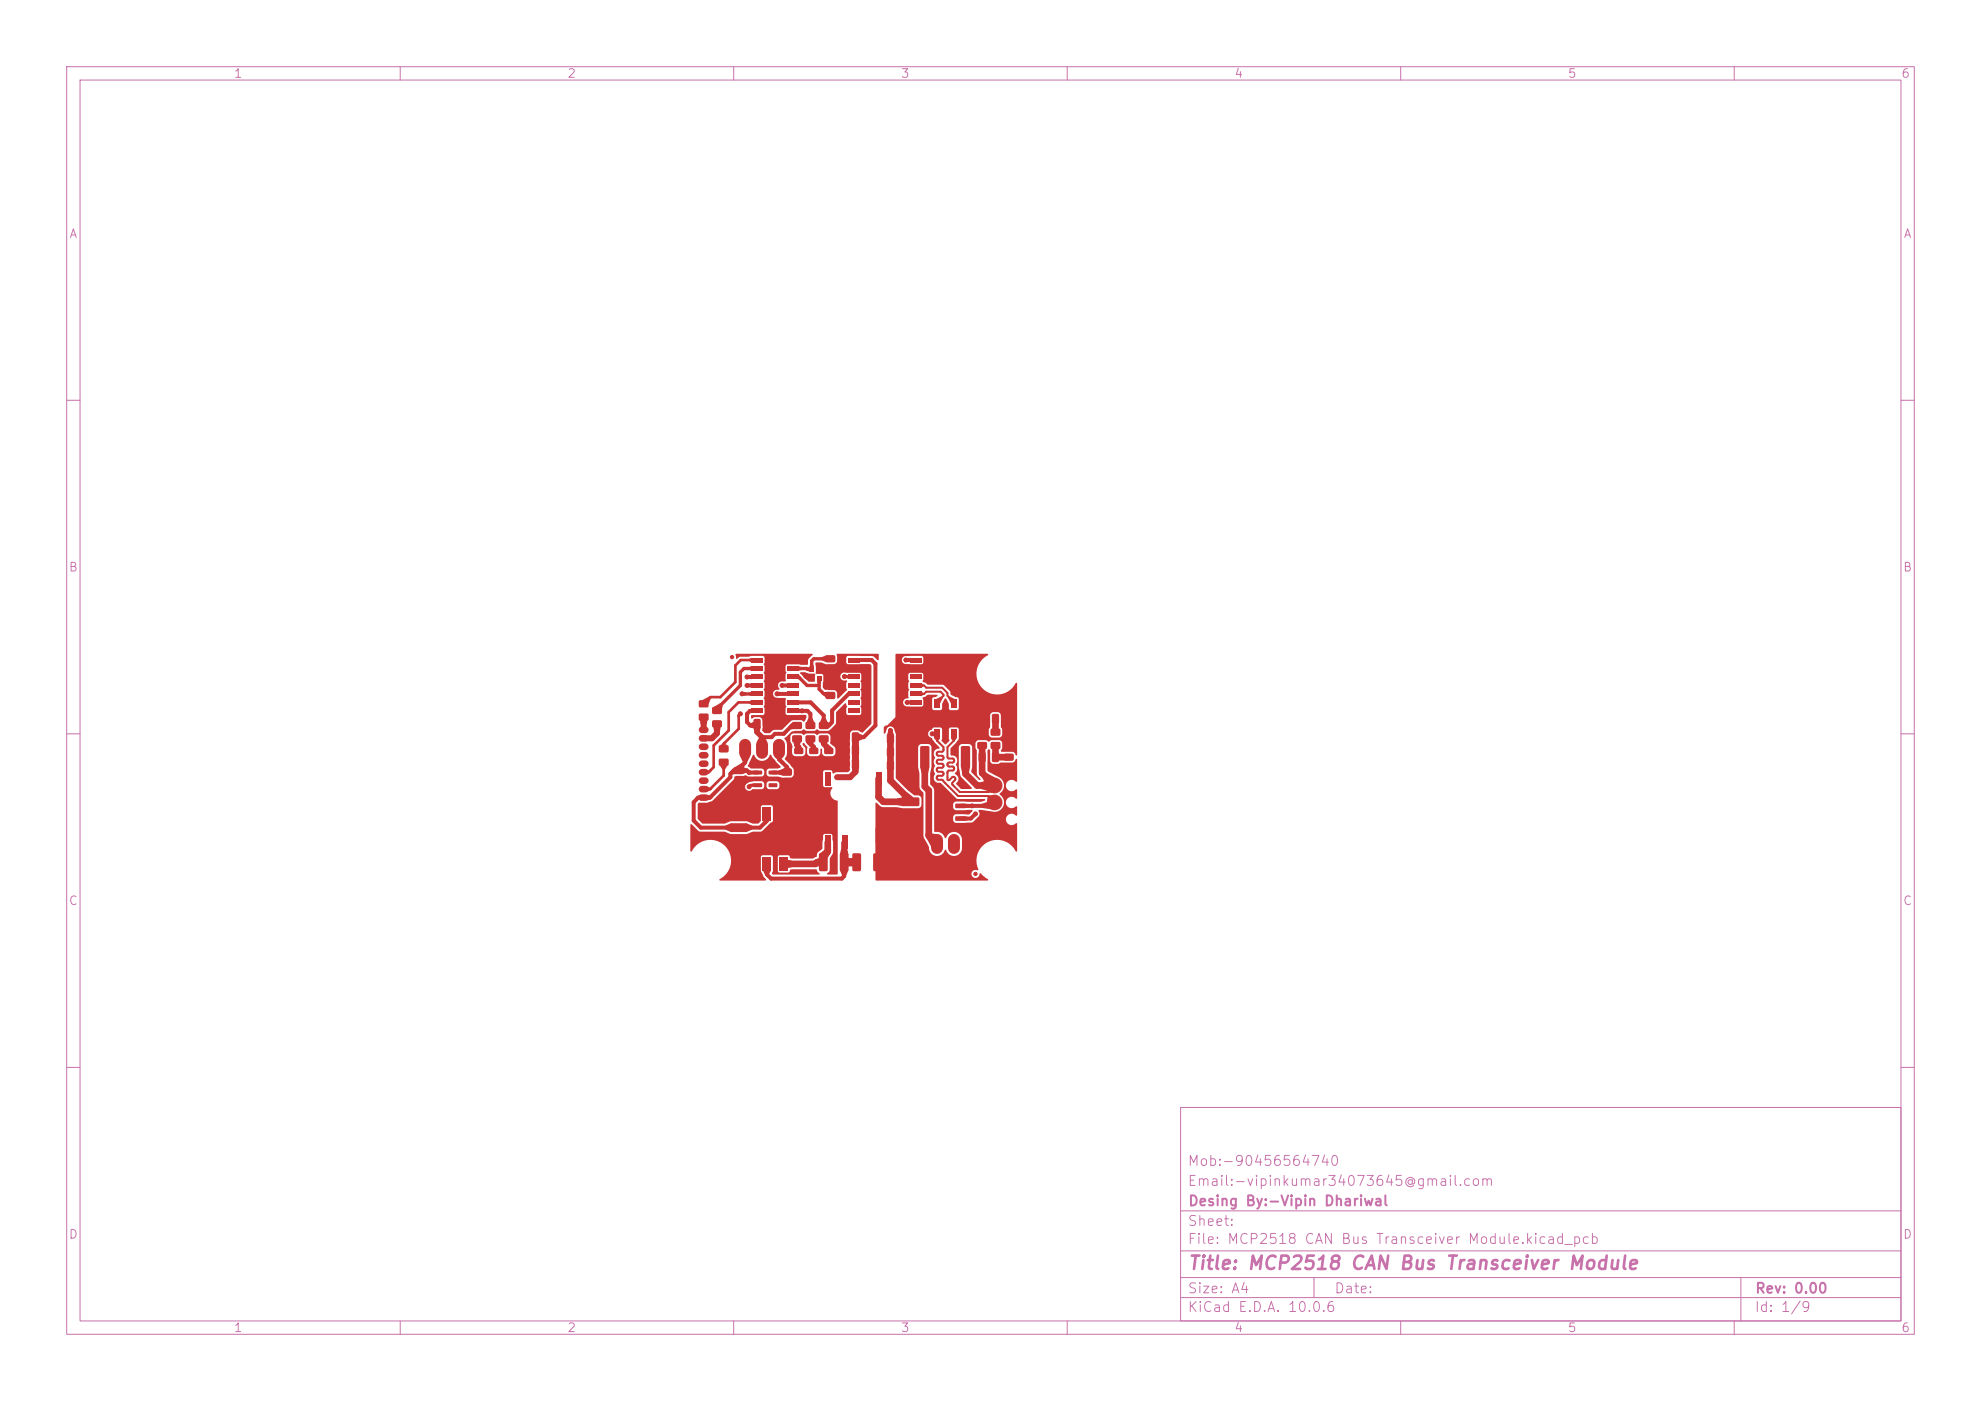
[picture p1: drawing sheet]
<svg xmlns="http://www.w3.org/2000/svg" width="297mm" height="210mm" viewBox="0 0 297 210" stroke-linecap="round" stroke-linejoin="round" font-family="sans-serif">
<defs><g id="words">
<text font-size="2" fill="#c872ab" x="178" y="190.8">Title: MCP2518 CAN Bus Transceiver Module</text>
<g font-size="1.5" fill="#c872ab">
<text x="178" y="178.1">Email:-vipinkumar34073645@gmail.com</text>
<text x="178" y="175.1">Mob:-90456564740</text>
<text x="178" y="184.1">Sheet:</text>
<text x="178" y="181.1">Desing By:-Vipin Dhariwal</text>
<text x="178" y="186.8">File: MCP2518 CAN Bus Transceiver Module.kicad_pcb</text>
<text x="178" y="197">KiCad E.D.A. 10.0.6</text>
<text x="178" y="194.2">Size: A4</text>
<text x="200" y="194.2">Date:</text>
<text x="263" y="197">Id: 1/9</text>
<text x="263" y="194.2">Rev: 0.00</text>
</g>
<g font-size="1.3" fill="#c872ab">
<text x="35" y="12">1</text>
<text x="85" y="12">2</text>
<text x="135" y="12">3</text>
<text x="185" y="12">4</text>
<text x="235" y="12">5</text>
<text x="285" y="12">6</text>
<text x="10.3" y="36">A</text>
<text x="285.3" y="36">A</text>
<text x="10.2" y="86">B</text>
<text x="285.2" y="86">B</text>
<text x="10.2" y="136">C</text>
<text x="285.2" y="136">C</text>
<text x="10.2" y="186">D</text>
<text x="285.2" y="186">D</text>
<text x="35" y="200">1</text>
<text x="85" y="200">2</text>
<text x="135" y="200">3</text>
<text x="185" y="200">4</text>
<text x="235" y="200">5</text>
<text x="285" y="200">6</text>
</g>
</g></defs>
<g fill="none" stroke="#c872ab" stroke-width=".15">
<path d="M10 10h277v190h-277zM12 12h273v186h-273zM60 10v2M110 10v2M160 10v2M210 10v2M260 10v2M10 60h2M285 60h2M10 110h2M285 110h2M10 160h2"/>
<path d="M177 166h108v32h-108zM285 160h2M60 198v2M110 198v2M160 198v2M177 194.5h108M177 191.5h108M177 187.5h108M177 181.5h108M197 191.5v3M210 198v2M260 198v2"/>
<path d="M261 191.5v6.5"/>
</g>
<g fill="#c83434">
<path d="M120.8 108.3l1.3-.1 .1 .3v.6l-.2 .2h-1.1l-.1-.2z"/>
<path d="M120.8 110.3l1.3-.1 .1 .3v.6l-.2 .2h-1.1l-.1-.2z"/>
<path d="M122.5 101.3h.6v.7h-.6z"/>
<path d="M122.5 100h.6v.7h-.6z"/>
<path d="M121.4 100h.6v.7h-.6z"/>
<path d="M121.4 101.3h.6v.7h-.6z"/>
<path d="M138 111.9l1.1-.1 .2 .2v2.9l-.1 .3h-1l-.2-.2z"/>
<path d="M144.1 111.9l1.1-.1 .2 .2 .1 2.9-.2 .3h-1l-.2-.2z"/>
<path d="M122.8 128l1.1-.1 .2 .2v2.3l-.2 .2h-.9l-.2-.2z"/>
<path d="M126 128l1-.1 .2 .2v2.3l-.1 .2h-.9l-.3-.2z"/>
<path d="M127.8 128l1.1-.1 .2 .2v2.3l-.2 .2h-.9l-.2-.2z"/>
<path d="M131 128l1-.1 .2 .2v2.3l-.1 .2h-.9l-.3-.2z"/>
</g>
<circle cx="109.7" cy="98.5" r=".25" fill="#c83434" stroke="#c83434" stroke-width=".15"/>
<g fill="#c83434">
<path d="M148.8 107.1l.7-.1 .3 .2v1l-.2 .3h-.6l-.3-.2z"/>
<path d="M146.8 107.1l.7-.1 .3 .2v1l-.2 .3h-.6l-.3-.2z"/>
<path d="M116.9 121h1.2v2h-1.2z"/>
<path d="M114.4 121h1.2v2h-1.2z"/>
<path d="M114.4 128.5h1.2v2h-1.2z"/>
<path d="M116.9 128.5h1.2v2h-1.2z"/>
<path d="M125.8 113.8h.7l.3 .1v1.1l-.2 .2-.6 .1-.3-.2z"/>
<path d="M127.8 113.8h.7l.3 .1v1.1l-.2 .2-.6 .1-.3-.2z"/>
<path d="M110.1 117h1.2l.2 .2v.7l-.3 .2-1-.1-.2-.2z"/>
<path d="M110.1 115h1.2l.2 .2v.7l-.3 .2-1-.1-.2-.2z"/>
<path d="M104.8 105h1.3l.1 .2v.7l-.2 .2-1.1-.1-.2-.2z"/>
<path d="M104.8 107h1.3l.1 .2v.7l-.2 .2-1.1-.1-.2-.2z"/>
<path d="M142.6 104.8h.8v1.3h-.8z"/>
<path d="M140.1 104.8h.8v1.3h-.8z"/>
<path d="M140.1 109.4h.8v1.3h-.8z"/>
<path d="M142.6 109.4h.8v1.3h-.8z"/>
<path d="M117.3 117.3l1.3-.1 .1 .3v.6l-.2 .2h-1.1l-.2-.3z"/>
<path d="M117.3 115.3l1.3-.1 .1 .3v.6l-.2 .2h-1.1l-.2-.3z"/>
<path d="M123.7 125.3h.8v2h-.8z"/>
<path d="M126.2 125.3h.8v2h-.8z"/>
<path d="M131.3 125.3h.8v2h-.8z"/>
<path d="M131.3 115.8h.8v1.9h-.8z"/>
<path d="M123.7 115.8h.8v1.9h-.8z"/>
<path d="M113 115.5h1.2l.1 .5-.2 .1h-1.1l-.1-.1z"/>
<path d="M113 116.5h1.2l.1 .5-.2 .1-1.1-.1-.1-.1z"/>
<path d="M113 117.4h1.2l.1 .5-.2 .1h-1.1l-.1-.1z"/>
<path d="M115.3 117.4h1.2v.5l-.1 .1h-1.1l-.1-.1z"/>
<path d="M115.3 115.5h1.2v.5l-.1 .1h-1.1l-.1-.1z"/>
</g>
<path d="M105.2 109.4h.6M105.2 110.7h.6M105.2 111.9h.6M105.2 113.2h.6M105.2 114.5h.6M105.2 115.8h.6M105.2 117h.6M105.2 118.3h.6M105.2 119.6h.6M105.2 120.8h.6" fill="none" stroke="#c83434" stroke-width="1"/>
<g fill="#c83434">
<path d="M119.1 112.1h1.2l.2 .2-.1 .6-.2 .2-1-.1-.2-.2z"/>
<path d="M119.1 114h1.2l.2 .2-.1 .6-.2 .1h-1l-.2-.2z"/>
<path d="M127.2 98.6h1.6v.7h-1.6z"/>
<path d="M127.2 99.9h1.6v.6h-1.6z"/>
<path d="M127.2 101.2h1.6v.6h-1.6z"/>
<path d="M127.2 102.4h1.6v.7h-1.6z"/>
<path d="M127.2 103.7h1.6v.6h-1.6z"/>
<path d="M127.2 105h1.6v.6h-1.6z"/>
<path d="M127.2 106.2h1.6v.7h-1.6z"/>
<path d="M127.2 107.5h1.6v.7h-1.6z"/>
<path d="M136.5 107.5h1.6v.7h-1.6z"/>
<path d="M136.5 106.2h1.6v.7h-1.6z"/>
<path d="M136.5 105h1.6v.6h-1.6z"/>
<path d="M136.5 103.7h1.6v.6h-1.6z"/>
<path d="M136.5 102.4h1.6v.7h-1.6z"/>
<path d="M136.5 101.2h1.6v.6h-1.6z"/>
<path d="M136.5 99.9h1.6v.6h-1.6z"/>
<path d="M136.5 98.6h1.6v.7h-1.6z"/>
<path d="M125.8 111.8h.7l.3 .1v1.1l-.2 .2-.6 .1-.3-.2z"/>
<path d="M127.8 111.8h.7l.3 .1v1.1l-.2 .2-.6 .1-.3-.2z"/>
<path d="M135.2 122.7h2.5l.1 .2v.9l-.2 .2h-2.3l-.2-.3z"/>
<path d="M135.2 119.6l2.5-.1 .1 .3v.9l-.2 .2-2.3-.1-.2-.2z"/>
</g>
<path d="M140.5 125.9v1.2M143 125.9v1.2" fill="none" stroke="#c83434" stroke-width="1.8"/>
<g fill="#c83434">
<path d="M123.8 100.3l1.3-.1 .1 .3v.6l-.2 .2h-1.1l-.2-.3z"/>
<path d="M123.8 98.3l1.3-.1 .1 .3v.6l-.2 .2h-1.1l-.2-.3z"/>
<path d="M148.6 109.3l1.2-.1 .2 .3v.6l-.3 .2h-1l-.2-.2z"/>
<path d="M148.6 111.3l1.2-.1 .2 .3v.6l-.3 .2h-1l-.2-.2z"/>
<path d="M107.8 113.8l1.3-.1 .2 .3-.1 .6-.2 .2h-1.1l-.1-.2z"/>
<path d="M107.8 111.8l1.3-.1 .2 .3-.1 .6-.2 .2h-1.1l-.1-.2z"/>
</g>
<path d="M111.7 111.7v1.2M114.3 111.7v1.2M116.8 111.7v1.2" fill="none" stroke="#c83434" stroke-width="1.8"/>
<g fill="#c83434">
<path d="M150.6 113h1.2l.2 .2v.7l-.3 .2-1-.1-.2-.2z"/>
<path d="M150.6 111h1.2l.2 .2v.7l-.3 .2-1-.1-.2-.2z"/>
<path d="M135 114.1l.8-.1 .2 .2v1l-.1 .3h-.7l-.2-.2z"/>
<path d="M133 114.1l.8-.1 .2 .2v1l-.1 .3h-.7l-.2-.2z"/>
<path d="M146.6 109.3l1.2-.1 .2 .3v.6l-.3 .2h-1l-.2-.3z"/>
<path d="M146.6 111.3l1.2-.1 .2 .3v.6l-.3 .2h-1l-.2-.3z"/>
<path d="M121.4 112.1h1.1l.2 .2v.6l-.2 .2-1-.1-.2-.2z"/>
<path d="M121.4 114h1.1l.2 .2v.6l-.2 .1h-1l-.2-.2z"/>
<path d="M115 107.8h.8l.2 .1v1.1l-.1 .2-.7 .1-.2-.2z"/>
<path d="M113 107.8h.8l.2 .1v1.1l-.1 .2-.7 .1-.2-.2z"/>
<path d="M123.8 101.8l1.3-.1 .1 .3v.6l-.2 .2h-1.1l-.2-.3z"/>
<path d="M123.8 103.8l1.3-.1 .1 .3v.6l-.2 .2h-1.1l-.2-.3z"/>
<path d="M148.8 112.8h.7l.3 .1v1.1l-.2 .2-.7 .1-.2-.2z"/>
<path d="M146.8 112.8h.7l.3 .1v1.1l-.2 .2-.6 .1-.3-.2z"/>
<path d="M135 110.1l.8-.1 .2 .2v1l-.1 .3h-.7l-.2-.2z"/>
<path d="M133 110.1l.8-.1 .2 .2v1l-.1 .3h-.7l-.2-.2z"/>
<path d="M125.8 109.8h.7l.3 .1v1.1l-.2 .2-.6 .1-.3-.2z"/>
<path d="M127.8 109.8h.7l.3 .1v1.1l-.2 .2-.6 .1-.3-.2z"/>
<path d="M143.3 122.4h1.3l.1 .1v.4l-.2 .2-1.2-.1-.1-.1z"/>
<path d="M143.3 120.5h1.3l.1 .1v.4l-.2 .2-1.2-.1-.1-.1z"/>
<path d="M141.4 121.5l1.3-.1 .1 .2v.4l-.2 .1h-1.2l-.1-.2z"/>
<path d="M118.1 106.2h1.6v.7h-1.6z"/>
<path d="M118.1 105h1.6v.6h-1.6z"/>
<path d="M118.1 103.7h1.6v.6h-1.6z"/>
<path d="M118.1 102.4h1.6v.7h-1.6z"/>
<path d="M118.1 101.2h1.6v.6h-1.6z"/>
<path d="M118.1 99.9h1.6v.6h-1.6z"/>
<path d="M118.1 98.6h1.6v.7h-1.6z"/>
<path d="M112.7 98.6h1.6v.7h-1.6z"/>
<path d="M112.7 99.9h1.6v.6h-1.6z"/>
<path d="M112.7 101.2h1.6v.6h-1.6z"/>
<path d="M112.7 102.4h1.6v.7h-1.6z"/>
<path d="M112.7 103.7h1.6v.6h-1.6z"/>
<path d="M112.7 105h1.6v.6h-1.6z"/>
<path d="M112.7 106.2h1.6v.7h-1.6z"/>
<path d="M106.8 106h1.3l.1 .2v.7l-.2 .2-1.1-.1-.2-.2z"/>
<path d="M106.8 108h1.3l.1 .2v.7l-.2 .2-1.1-.1-.2-.2z"/>
<path d="M122.8 108.3l1.3-.1 .2 .3-.1 .6-.2 .2h-1.1l-.1-.2z"/>
<path d="M122.8 110.3l1.3-.1 .2 .3-.1 .6-.2 .2h-1.1l-.1-.2z"/>
<path d="M118.8 108.3l1.3-.1 .1 .3v.6l-.2 .2h-1.1l-.2-.2z"/>
<path d="M118.8 110.3l1.3-.1 .1 .3v.6l-.2 .2h-1.1l-.2-.2z"/>
<path d="M109.5 120.3h2.4l.2 .2v.9l-.3 .2h-2.2l-.2-.2z"/>
<path d="M109.5 123.5l2.4-.1 .2 .3v.9l-.3 .1h-2.2l-.2-.2z"/>
<path d="M135 112.1l.8-.1 .2 .2v1l-.1 .3h-.7l-.2-.2z"/>
<path d="M133 112.1l.8-.1 .2 .2v1l-.1 .3h-.7l-.2-.2z"/>
</g>
<circle cx="146.2" cy="131" r=".25" fill="#c83434" stroke="#c83434" stroke-width=".15"/>
<path d="M148.1 121.8h2.1v2.1h-2.1z" fill="#c83434"/>
<g fill="#c83434" stroke="#c83434" stroke-width=".15">
<circle cx="149.1" cy="120.3" r="1.1"/>
<circle cx="149.1" cy="117.7" r="1.1"/>
</g>
<g fill="#c83434">
<path d="M123.6 112.1h1.2l.1 .2v.6l-.2 .2-1-.1-.2-.2z"/>
<path d="M123.6 114h1.2l.1 .2v.6l-.2 .1h-1l-.2-.2z"/>
</g>
<g fill="#c83434" stroke="#c83434" stroke-width=".15">
<circle cx="126.6" cy="101.4" r=".3"/>
<circle cx="120.2" cy="106.6" r=".3"/>
<circle cx="120.8" cy="101.3" r=".3"/>
<circle cx="116.8" cy="108.8" r=".3"/>
<circle cx="120.6" cy="98.9" r=".3"/>
<circle cx="124.5" cy="101.5" r=".3"/>
<circle cx="146.2" cy="122" r=".3"/>
<circle cx="135.2" cy="126.2" r=".3"/>
<circle cx="141" cy="121.8" r=".3"/>
<circle cx="135.5" cy="115.8" r=".3"/>
<circle cx="135.2" cy="125" r=".3"/>
<circle cx="135.5" cy="116.5" r=".3"/>
<circle cx="145.8" cy="120.8" r=".3"/>
<circle cx="149.2" cy="108.8" r=".3"/>
<circle cx="139.8" cy="110" r=".3"/>
<circle cx="112.3" cy="115.8" r=".3"/>
<circle cx="112.3" cy="117.9" r=".3"/>
<circle cx="125.5" cy="116.5" r=".3"/>
<circle cx="127" cy="116.5" r=".3"/>
<circle cx="136" cy="105.3" r=".3"/>
<circle cx="133.5" cy="109.5" r=".3"/>
<circle cx="135.8" cy="98.9" r=".3"/>
<circle cx="112" cy="101.5" r=".3"/>
<circle cx="112" cy="102.7" r=".3"/>
<circle cx="111.2" cy="104" r=".3"/>
<circle cx="116.5" cy="104" r=".3"/>
<circle cx="111" cy="107" r=".3"/>
<circle cx="117.3" cy="102.7" r=".3"/>
</g>
<g fill="none" stroke="#c83434" stroke-width=".6">
<path d="M120.6 98.9h-4l-1.1 1.1v8.5M128 98.9h2.7l.5 .6v9.3l-1.7 1.7h-1.3M135.8 98.9h1.5M111.7 112.3v2l-.7 .7v.5M113.5 106.6h-1.1l-.4 .4v1.3l.5 .5h1M113.6 115.8h-1.3l-.3-.3h-2l-.5 .5v.5l-3.1 3.1h-1.7l-.7 .7v2.7l1.1 1.1h8.8l1.1-1.1v-1M115.5 108.8h1.2M116.5 104h2.4M116.7 104h.1M116.8 112.3v1.5l1.2 1.2v.8h-2.1M117.2 102.8h1.7M118.9 106.6h2.2l.4 .4v1.5l-.3 .3"/>
<path d="M119.5 108.8h-.8l-1.2 1.2h-1.3l-.5 .5h-1.4M119.7 114.4v2.9l-.4 .5h-1.3v.7l-.5 .5h-6.3l-.4-.5v-1h-.8l-3.3 3.3h-1.2v1.5l.3 .2h1.2l1.6-1.6h3.7l.9-.9h3.8l.5 .5v1.5M124.3 114.4v.1M128 100.2h1.7l.5 .6v6l-1 1h-2l-1 1v1.7M128 104h-.8l-2.5 2.5v1.8l-.4 .5h-.8v-1.5l-2-2h-2.6M133.5 109.5v1.3M135.5 114.7v.1M136 105.3h1.3M137.3 100.2h-1.5l-1.2 1.2v4.3l.9 .9h1.8v1.2h-1.1l-.7 .7v8M126.6 129.3v2l-.4 .4h-10.6l-.6-.6v-1.6M126.6 126.3v.1M131.7 129.1l-.1 .2"/>
<path d="M136.2 123.3l-1 1v2M141 121.8h1.1M146.2 122l-.7 .7h-1.6M149.1 120.3l-.5 .5h-4.7"/>
</g>
<path d="M113.7 98.9h-2.6l-.9 .9v2.5l-2.2 2.2h-1.5l-1 1M108.5 114.3v2l-2 2h-1M111 107l-.2 .3v2l-2.3 2.2v.8M113.5 105.3h-2.8l-1.4 1.5v2.7l-2.3 2.3v3.2l-.8 .8h-.7M113.6 117.7h-1.1l-.2 .2M126.6 101.4h1.4" fill="none" stroke="#c83434" stroke-width=".4"/>
<path d="M121.2 110.8v.5l.8 .7v.6" fill="none" stroke="#c83434" stroke-width=".7"/>
<path d="M124.5 98.8h-2.5l-.3 .3v1.2h-.6l-.1-.1h-2.1M111.2 104h2.3M112 102.8h1.5M112 101.5h1.5M113.4 116.8h-1.2l-.7 .7h-.5M113.7 100.2h-2.2l-.5 .6v2l-3.5 3.5v.2M118.9 101.5h.8l1.3 1.3h1.8M120.8 101.3l.3 .4h.6M122.8 101.7v1.6l.7 .7h1M122.8 100.3h.3l.4 .5h1v1.2M123 110.8h.5" fill="none" stroke="#c83434" stroke-width=".5"/>
<path d="M113.5 108.8v1l.8 .7v1.8M119.5 110.8v1l.2 .2v.6M119.7 114.4h4.6M123.5 110.8v.7l.8 .8v.3M126.2 110.5v4M131.7 126.3v2.8" fill="none" stroke="#c83434" stroke-width=".8"/>
<path d="M105.5 107.5v1.9M107.5 108.5v1.4l-.8 .8h-1.5M124.3 114.5h1.9M128.2 110.5v5.2l-.7 .8h-2M126.6 126.4v2.9M136.2 123.3h-3.5l-1 1v2" fill="none" stroke="#c83434" stroke-width=".9"/>
<path d="M133.5 110.8v6.2l2.7 2.8v.4h-3.8l-.7-.7v-2.8M138.6 113.5v4.4l.7 .6v6.8l1.2 1.2M147.2 111.8v4.1l1.9 1.9h-2.6l-1.8-1.8v-2.5M149.3 108v1.8M149.3 111.8v1.7h1.9M124.1 126.3v1.4l-.7 .6v1h-.9l-.3 .2h-4.7M126.6 129.3h1.8M149.1 122.8h-1.2l-2.9 3v2.5l-1.8 1.7h-4.5l-2-2v-3l-.5-.5v-1.2" fill="none" stroke="#c83434" stroke-width="1"/>
<path d="M137.3 102.8h1.2l.4 .3h2.4l.7 .8v.4l1 .9v.3M137.3 104h1.2l.4-.3h2.1l.4 .4v.2l-.9 .9v.3M139.7 110h.1M139.8 110h.7v1l.9 1v.6l-.8 .1-.1 .2 .1 .3 .7 .1 .2 .2-.2 .4h-.7l-.1 .2 .1 .3 .7 .1 .2 .2-.2 .4h-.7l-.1 .1 .1 .4 .7 .1 .2 .2-.2 .4h-.8v.5l.9 .1 2.2 2.4h4.6l.9 1M143 110v1l-1 1 .1 1.5 .1 .2h.7l.1 .4-.1 .2h-.7l-.1 .4 .1 .2h.7l.1 .4-.1 .2h-.7l-.1 .1-.1 1.3h.3l.6-.5 .3 .2v.3l-.4 .4v.3l1.1 1.1h4.3l.9-.9" fill="none" stroke="#c83434" stroke-width=".3"/>
<path d="M137.3 100.2h4.7l3 3.1v3.1l1.4 1.4h.8M147.2 109.8v-3l.8-.8h2.5l.7 .8v4.7" fill="none" stroke="#c83434" stroke-width=".65"/>
<g fill="#c83434">
<path d="M134.3 98h13.7l.2 .1a3.8 3.8 0 0 0-1.8 2.4 3.1 3.1 0 0 0 2.2 3.5 3.1 3.1 0 0 0 3.7-1.7l.2 .2v10.6a.13 .13 0 0 1-.1 .2 .14 .14 0 0 1-.2-.2l-.1-.3-.2-.1h-1.8v-.2l.1-.3 .1-.8a.51 .51 0 0 0-.5-.5l-1.2 .1-.3 .2-.4-.2-1.2-.1-.4 .3-.1 .9 .2 .4v3.5l.2 .4 .4 .4a.13 .13 0 0 1 0 .1 .13 .13 0 0 1-.2 0l-1.2-1.2 .2-.7-.1-3.2-.4-.3h-1.1a.54 .54 0 0 0-.5 .5v3l.3 1.2 .1 .3 1.6 1.7-.1 .1h-1.5l-.7-.8a1.31 1.31 0 0 0 .2-1.1l-.4-.4a.96 .96 0 0 0 .1-1.3v-.1a.8 .8 0 0 0-.4-1.3l-.4-.2v-.9l1.2-1.4v-1.4h4.5l.1 .8 .2 .3 1.3 .1 .3-.2 .1-.2 .1-.8-.2-.4v-1.8l-.2-.3-.2-.1-.8-.1-.4 .3-.1 2-.2 .4h-4.5v-.2l-.2-.1h-1.1l-.1 .2v1.4l.1 .3-.6 .6h-.1l-.5-.6v-.3v-1.5l-.2-.1h-1l-.2 .2a1.03 1.03 0 0 0-.6 .9l.2 .3 .3 .2 .4 .6 .8 .7v.2a.81 .81 0 0 0-.8 .4 .81 .81 0 0 0 .1 .9l-.2 .6 .2 .8a.84 .84 0 0 0 0 1v.2a.77 .77 0 0 0 .4 1.2l.5 .1 2.4 2.3 4.2 .1v.2l-.6 .2h-4l-.2 .4v.5l.2 .3h2.6l.1 .1-.6 .6h-2.1l-.2 .4v.5l.1 .2 .3 .2 2.3-.1 .3-.1 .7-.7a.82 .82 0 0 0 .1-1l.1-.1h.3l1.7 .2a1.43 1.43 0 0 0 1.6-.8 1.43 1.43 0 0 0-.5-1.8 1.46 1.46 0 0 0 .6-1.3 1.46 1.46 0 0 0-.9-1.3l-1.5-.9v-3a.2 .2 0 0 1 .2-.2 .2 .2 0 0 1 .1 .2l.1 1.6 .2 .3 .9 .1 .4-.2h1.8a.66 .66 0 0 0 .5-.5l.2 .1v3.2l-.2 .1a.86 .86 0 0 0-1.2 0 .86 .86 0 0 0 0 1.2 .86 .86 0 0 0 1.3-.1l.1 .1v1.2a.24 .24 0 0 1-.3 .1 .24 .24 0 0 1-.1-.2 .86 .86 0 0 0-1.1 .4 .86 .86 0 0 0 .2 1.1 .86 .86 0 0 0 1.2-.2l.1 .2v1.1l-.2 .2a.86 .86 0 0 0-1.2 0 .86 .86 0 0 0 0 1.2 .86 .86 0 0 0 1.3-.1l.1 .1v4l-.1 .2-.1-.1a3.1 3.1 0 0 0-4.2-1.4 3.1 3.1 0 0 0-1.4 4.2l-.1 .1a.62 .62 0 0 0-.9 .4 .62 .62 0 0 0 .6 .7 .62 .62 0 0 0 .6-.7h.1l1.1 .9v.2h-16.8v-11.6l.1-.1 .5 .5 .5 .2h2l.9 .1h2.4l.3-.1 .1-.3 .1-1-.2-.3-.3-.2h-.7l-.9-.8-1.8-1.7v-4.7h3.3v3l.2 .9v2.1l.1 .3 .5 .6v6.4l.9 1.6a1.24 1.24 0 0 0 1 1.4 1.24 1.24 0 0 0 1.4-.9h.1a1.22 1.22 0 0 0 1.3 .9 1.22 1.22 0 0 0 1.1-1.1v-1.6a1.24 1.24 0 0 0-1.2-.9 1.24 1.24 0 0 0-1.2 .9h-.1a1.37 1.37 0 0 0-1.6-.9v-6.3l-.1-.3-.5-.6v-1.6l.2-.9-.1-3.1-.1-.2-.3-.2h-1l-.4 .2-.2 .3h-3.3v-1.8l-.2-.8a.61 .61 0 0 0-.6-.5 .61 .61 0 0 0-.6 .5l-.2 .5-.1 .1-.1-1 .3-.2h.2l1.2-1.3v-2.3h1.2l.1 .5 .4 .2h2.3l.2-.2v-1.1l.7-.5h1.3l.1 .2-.6 .2-.1 .2v1.5l.2 .2h1l.2-.2a1.73 1.73 0 0 1 .4-1.4l.2-.1 .1 .1a1.65 1.65 0 0 1 .4 1.4l.2 .2h1l.2-.1v-1.7l-1.1-.4-.2-.6-1-.9-2.3-.1-.7-.4v-1.1l-.2-.2h-1.8l-.2 .1v.8l.1 .3-.1 .3v.7l.1 .3-.1 .3v.9l-.1 .1a.61 .61 0 0 0-.7 .5h-1.2v-6.3h1l.1 .4 .4 .2 2.5 .1 .2-.3v-.8l-.2-.2h-2.5l-.4 .3-.1 .3h-1z"/>
<path d="M122.3 99.3h.1a2.16 2.16 0 0 1 1.4 .3h1.2l.4-.2 .1-.3-.1-1 .1-.1h6.1l.1 .1 .1 .7-.2 .2-.8-.7h-3.7l-.2 .2v.8l.2 .3 3.3-.1 .2 .3v8.6l-1.3 1.4-.7-.3h-.8l-.3 .3-.1 1.2v4.4l-.2 .3h-1.8l-.5 .3-.1-.4-.2-.1h-1l-.2 .1v2.3l.3 .1h1l.1 .1a1.2 1.2 0 0 0 .8 2v11h-1.5l-.1-.1 .4-.5v-1.8l.5-1-.1-2.5-.2-.2h-1l-.2 .1-.1 2.2-.8 .6-.1 .5-.5 .3h-3.1l-.3-.1-.1-.3-.2-.1h-1.4l-.2 .2v2.1l.2 .3h1.4l.2-.1 .1-.3 .3-.1h3.5l.5 .5a.13 .13 0 0 1 .1 .2 .13 .13 0 0 1-.1 .1h-6.9l-.2-.2 .2-.4-.1-2.2-.2-.1h-1.3l-.2 .2v2.2l.4 .8 .4 .4-.1 .2h-6.9v-.2l.7-.5a3.1 3.1 0 0 0-.3-4.8 3.1 3.1 0 0 0-4.6 1.2l-.2-.2v-3.8l.1-.2 1.1 1 .3 .2h3.6l1 .3h2.5a2.44 2.44 0 0 1 1.7-.3l.5-.2 1.2-1.2 .3-.1 .1-2.2-.1-.3h-1.5l-.2 .1v2.2l-.4 .4a2.09 2.09 0 0 1-1.6-.3h-2.5l-1 .4h-3.2l-.8-.8v-2.1l.2-.3 1 .1 1-.4 2.2-2.1h2.7a.66 .66 0 0 0 .5 .6 .66 .66 0 0 0 .7-.2h1.4l.3-.4v-.4h.3v.4l.3 .4h1.3l.3-.2v-.6l-.1-.3-.2-.1h-1.2l-.2 .1-.2 .3h-.3l-.2-.3-.2-.1h-1.2l-.9 .3-.3 .2-.1 .3h-2.7l1.1-1.2a.29 .29 0 0 1 .3-.4h.9l.5-.1 .4 .2h2l.2-.1 .2-.3v-.4l-.3-.4h-1.7l-.5-.3 .8-1.7 .2-.1a1.25 1.25 0 0 0 1.2 1 1.25 1.25 0 0 0 1.2-1h.1l.3 .5 1.1 1.4-.4 .2h-1.4l-.3 .4v.4l.2 .3 .2 .1h1.3l.8 .2 1.2-.1 .3-.1 .1-.2v-.9l-.5-.7-.8-.8 .3-.9v-1.3l-.4-.9 .3-.3h.6v.8l.3 .7v1l.1 .3 .3 .1h1.1l.4-.2v-.9l-.3-.5a.21 .21 0 0 1 .1-.4 .19 .19 0 0 1 .2 .3l.3 .4 .1 1.1 .3 .2h1.3l.3-.4v-.6l.1-.1 .1 .1 .1 .8 .4 .2h1.1l.3-.1 .1-.3v-.9l-.8-.6 .1-1.1-.3-.3-1.2-.1-.5 .3-.4-.2-1.1-.1-.5 .3-.4-.2-1.2-.1a.5 .5 0 0 0-.4 .5h-.6l.8-.8 1.4-.1 .4-.2 .5 .3 1.1-.1 .4-.2 .5 .3 1.3-.1 1-1 .1-1.7 1.3-1.4 .2 .1 .1 .4-.1 .3v.8l.1 .1 1.9 .1 .2-.1v-.9l-.1-.3 .1-.2v-.8l-.1-.3 .1-.2v-.7l-.1-.3 .1-.3v-.7l-.1-.3 .1-.2v-.8l-.2-.2-2.2-.1a.61 .61 0 0 0-.7 .6 .61 .61 0 0 0 .7 .6h.2l.1 .1-.1 .3 .1 1.1-1.3 1.2h-.1l-.1-.9-.3-.3-1.5-.1-.3-.3v-1.8l-.2-.3h-.8l-.1-.1z"/>
<path d="M110.3 98h11.5v.2l-.6 .6-.1 .8-.1 .1-3.1-.1-.1 .2v.8l.1 .3-.1 .2v1h-.6a.66 .66 0 0 0-.5 .5 .66 .66 0 0 0 .2 .7l-.1 .1a.64 .64 0 0 0-.8 .3 .64 .64 0 0 0 .1 .8l.3 .1 1.4 .1v1l.1 .2-.1 .3v.7l.1 .2 2.9 .1 .1 .3-.2 .5-.2 .2-.5-.3-1.3 .1-1.5 1.4h-1.1l-.7 .5h-.8l-.3-.4v-1.5l-.1-.4-.3-.1h-.7l-.5 .2h-.1v-.4l.1-.1h1.7l.2-.2v-.8l-.1-.3 .1-.2v-.8l-.1-.3 .1-.2v-.7l-.1-.3 .1-.3v-.7l-.1-.3 .1-.2v-.8l-.1-.3 .1-.2v-.8l-.1-.2 .1-.3v-.8l-.2-.2h-1.7l-.4 .1h-1.3l-.5 .4-.2-.1z"/>
<path d="M120 100.8h.7l.6 .2h.9v1.1l-.2 .1h-.8l-1.2-1.2z"/>
<path d="M121.2 107.7h.6l.2 .5-.5 .5-.5-.5z"/>
<path d="M126.9 101.2a1.26 1.26 0 0 1 1.1 .2l-.8 .3-.3-.1z"/>
<path d="M126.6 101.1l.6 .1v.4l-.6 .1z"/>
<path d="M120.9 110.9l1.2 .4-.7 .6-.6-.7z"/>
<path d="M121.5 111.9l.5-.4 .5 .6-.5 .5-.5-.5 .1-.1z"/>
<path d="M123.1 104l.4-.4v.2l.5-.1 .5 .3-.7 .5z"/>
<path d="M122.8 101.7l.3 .3v.4h-.5l-.1-.4z"/>
<path d="M118.9 101.5l.8-.3 .4 .3-.3 .4-.1-.2z"/>
<path d="M120.8 101.3l.2-.1 .3 .2v.5h-.3l-.4-.3z"/>
<path d="M124.2 101.5h.6z"/>
<path d="M124.2 101.5h.6v.5h-.6z"/>
<path d="M124.2 100.9h.6v.6h-.6z"/>
<path d="M123.2 98.5l.7-.3 .6 .5-.6 .6-.7-.3z"/>
<path d="M121.1 100.1l.3-.1 .3 .3-.3 .4-.5-.2 .3-.4z"/>
<path d="M121.4 99.6h.5l.1 .4-.3 .3-.3-.3z"/>
<path d="M118.9 100.2l.8-.3 .3 .1 .1 .4-.4 .1z"/>
<path d="M138.8 124.9h.9l.6 .1 .2 1.5-.9 .4-.7-1.3z"/>
<path d="M138.6 113.5l.7 1.5-.2 .9h-1l-.1-.9z"/>
<path d="M148 117.8h1.1l-.1 1-1.6 .1v-.3h.6z"/>
<path d="M147.3 116.6l.7-.7 1.5 .8-.4 1.1-1 .3z"/>
<path d="M144.7 113.5l.7 1.5-.2 .9h-1l-.1-.9z"/>
<path d="M143.9 122.7l.6-.3h.5v.6a.91 .91 0 0 1-1.1-.3z"/>
<path d="M142.1 104.6l.3-.2 .8 .4-.1 .6h-.5z"/>
<path d="M147 117.2l1.7-.4 .4 1-.4 .9-1.7-.5z"/>
<path d="M143 110l.4 .7-.4 .5-.4-.5z"/>
<path d="M137.3 102.7l.8-.3 .3 .2 .1 .3-.4 .2z"/>
<path d="M121.9 129.1l.2-.2 .7-.3 .6 .6-.6 .7z"/>
<path d="M122.9 128l.7-.7 1 .1v.3l-.5 .9-1.1 .2z"/>
<path d="M117.5 129.5l.6-.6 .6 .1v1l-.6 .1z"/>
<path d="M115 129.5l.6 1-.3 .6-.1-.2-.4 .4-.4-.8z"/>
<path d="M127.1 128.8l.7-.2 .6 .6-.6 .7-.7-.1z"/>
<path d="M126.6 129.2l.6-.6 .7 .1v1l-.7 .2z"/>
<path d="M126.1 127.2h.9l.2 .9-.6 1.1-.7-1.1z"/>
<path d="M126.6 129.3l.6 1.1-.3 .9h-.6l-.4-.8z"/>
<path d="M140.5 110l.4 .7-.4 .5-.4-.5z"/>
<path d="M147.2 120.5l.8-.3 1.2 .6-.1 .6-1.9-.3z"/>
<path d="M137.3 104l.8-.3 .3 .2 .1 .3-.4 .1z"/>
<path d="M144 120.8l.5-.3h.5v.6h-.5z"/>
<path d="M147.4 119.2h1.6l.1 1.1-1.1-.1v-.8l-.6 .1z"/>
<path d="M140 109.6l.5 .4-.4 .5-.5-.4z"/>
<path d="M139.9 109.7l.4 .2v.3l-.5 .1-.1-.3z"/>
<path d="M140.3 104.8l.8-.4 .3 .2-.5 .8h-.5z"/>
<path d="M110.3 114.9l.9-.5 .4 .4-.1 .5-.9 .1z"/>
<path d="M109.4 115.7l.7-.7 .3 .1-.2 .9-.4 .1z"/>
<path d="M110.8 115.5l.5-.5 .9 .3-.4 .4 .2 .1-.7 .2z"/>
<path d="M115 122l.6 1h-.3l-.5 .6-.4-.4 .3-.2h-.3z"/>
<path d="M111.7 112.3l.8 1-.6 1.2-.2 .2-.4-.4h.1l-.5-1z"/>
<path d="M112.7 117.5l.3-.1 .6 .3-.6 .3-.3-.1z"/>
<path d="M110.8 124.1l1.1-.7 .9 .4v.6l-.9 .3z"/>
<path d="M108.7 123.8l.9-.4 1.1 .7-1.1 .6-.9-.3z"/>
<path d="M105.9 119.1l.5 .2 .1-.2 .4 .5-.3 .2-.7 .2-.4-.4z"/>
<path d="M104.2 119.6l.3-.3 .6-.2 .4 .5-.4 .4-.4-.1-.1 .2z"/>
<path d="M112.2 117.7l.6-.2v.4l-.1-.1-.1 .3-.3-.2z"/>
<path d="M112.5 108.4l.5-.2 .5 .6-.4 .4-.6-.2-.3-.1 .4-.4z"/>
<path d="M128.8 110l.6 .2-.1 .6-.5 .2-.5-.5z"/>
<path d="M113 109l.5-.5 .5 .5-.1 .7-.1-.2-.6 .6z"/>
<path d="M113.8 110.5h.9l.3 .7-.7 1-.8-1z"/>
<path d="M127.8 113.2h.9l.1 .8-.5 .5-.6-.5z"/>
<path d="M127.7 115l.6-.5 .5 .5-.1 .7h-.9z"/>
<path d="M127.8 111.2h.9l.1 .8-.5 .5-.6-.5z"/>
<path d="M127.7 113l.6-.5 .5 .5-.1 .8h-.9z"/>
<path d="M127.7 111l.6-.5 .5 .5-.1 .8h-.9z"/>
<path d="M118.2 108.9l.6-.6 .3 .1-.1 .9h-.4z"/>
<path d="M105.3 104.9l1-.5 .3 .3-.4 .8h-.7z"/>
<path d="M112.4 98.7l.3-.1 .8 .3-.8 .4-.3-.2z"/>
<path d="M105 108l.5-.5 .5 .5v.6h-.9z"/>
<path d="M117.6 114.9l.4-.4 .5 .7-.5 .5-.5-.5 .2-.2z"/>
<path d="M116.8 112.3l.6 1.2-.3 .3 .5 .4-.4 .4-1-1.1z"/>
<path d="M116.7 115.5l.7-.2 .6 .5-.6 .5-.7-.2z"/>
<path d="M134.5 119.7l.9-.2 1.1 .7-1.1 .6-.9-.1z"/>
<path d="M133.2 109.5h.6l.2 .7-.5 .5-.5-.5z"/>
<path d="M135.2 119.4l.7-.7 1.1 .8-.4 .6-1.4-.5z"/>
<path d="M107 109l.5-.5 .5 .5v.6h-.9z"/>
<path d="M112.4 101.2h.3l.8 .3-.8 .3-.3-.1z"/>
<path d="M112 101.2h.6v.5l-.6 .1z"/>
<path d="M112.4 102.5l.3-.1 .8 .3-.8 .4-.3-.1z"/>
<path d="M112 102.5h.6v.5h-.6z"/>
<path d="M112.4 103.8l.3-.1 .8 .3-.8 .3h-.3z"/>
<path d="M111.3 103.7l.5 .1v.5h-.5z"/>
<path d="M105.5 115.7l.6-.3 .1 .1 .3-.2 .2 .2-.6 .6z"/>
<path d="M112.4 105.1l.3-.1 .8 .3-.8 .3-.3-.1z"/>
<path d="M105.9 117.8l.6 .3v-.1l.3 .2-.9 .5-.4-.4z"/>
<path d="M108 114.8l.5-.5 .5 .5-.3 .5-.4 .1z"/>
<path d="M119.2 112l.6-.5 .4 .6-.5 .5-.4-.5 .1-.1z"/>
<path d="M119 111.3l.5-.5 .5 .5-.1 .4-.1-.1-.5 .5z"/>
<path d="M123.9 108.4l.1 .1 .4-.3 .4 .4-.6 .6-.3-.1z"/>
<path d="M123.2 107.7h.6l.2 .5-.5 .5-.5-.5z"/>
<path d="M110.7 106.9l.3 .1 .1 .3-.2 .1v.1h-.4z"/>
<path d="M108 111.7l.3-.2 .3-.4 .3 .3-.2 .1 .3 .2-.5 .5z"/>
<path d="M112.4 100l.3-.1 .8 .3-.8 .3h-.3z"/>
<path d="M107 105.9l1-.5 .4 .3-.2 .6-.8 .1z"/>
<path d="M123 111.3l.5-.5 .5 .5-.1 .2h.1l-.5 .5z"/>
<path d="M123.5 112l.5-.5 .7 .6-.3 .3-.8-.1z"/>
</g>
<use href="#words"/>
</svg>
